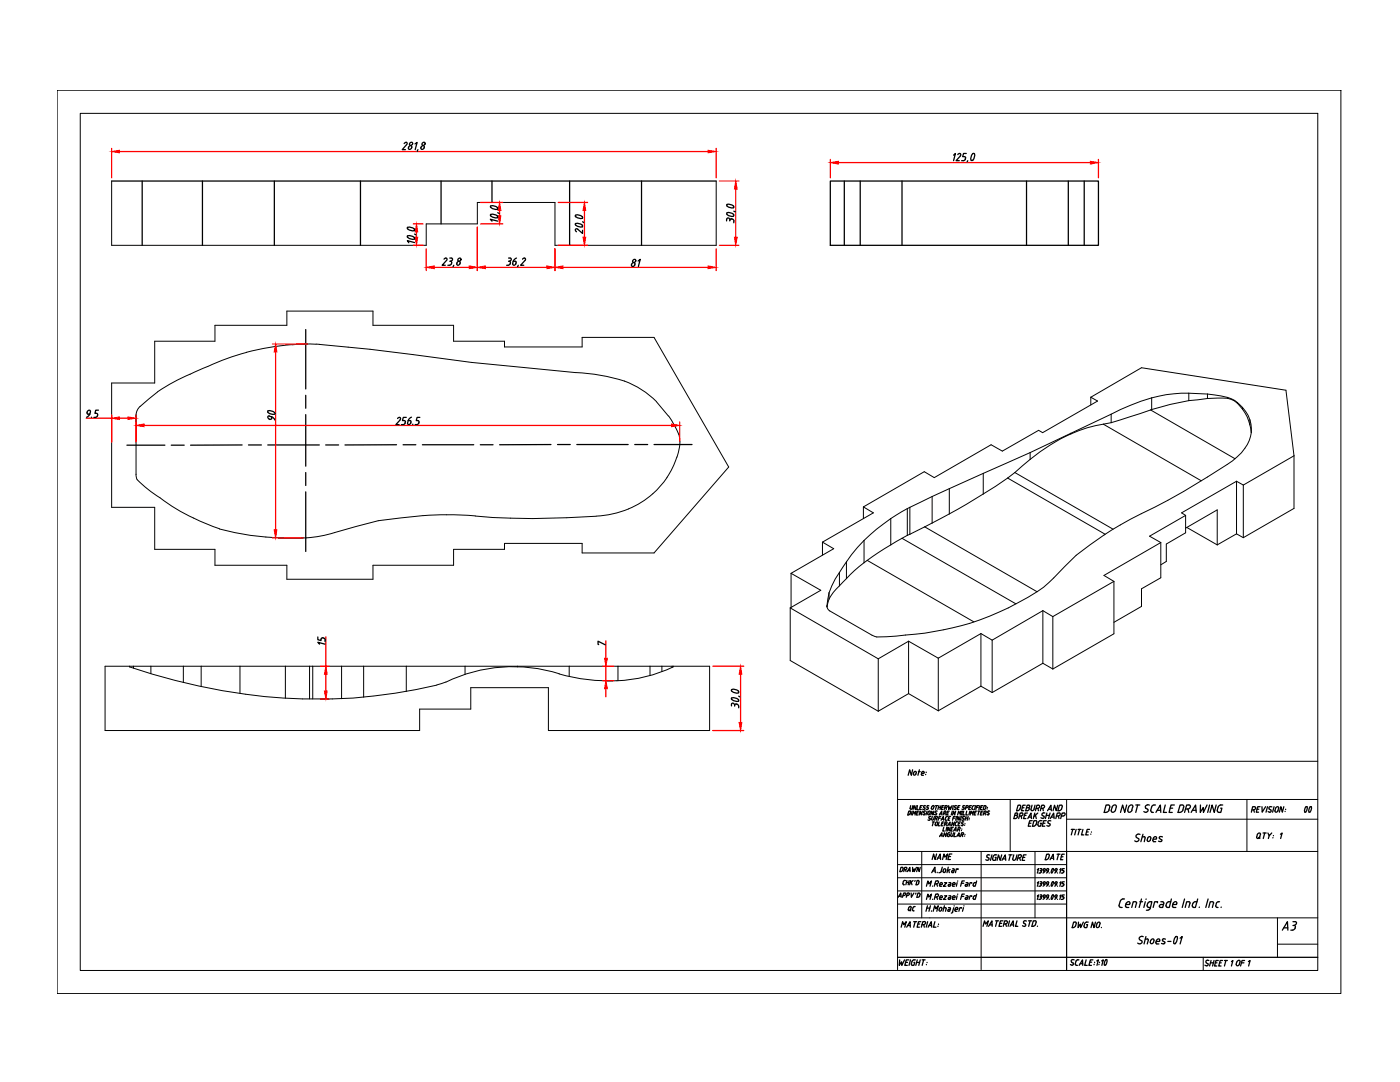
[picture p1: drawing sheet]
<svg xmlns="http://www.w3.org/2000/svg" width="279mm" height="216mm" viewBox="0 0 279 216" stroke-linecap="round" stroke-linejoin="round" font-family="sans-serif">
<defs><g id="words">
<g font-size="4">
<text x="184.9" y="172.9">NAME</text>
<text x="207.4" y="172.9">DATE</text>
<text x="179.9" y="183.1">QC</text>
</g>
</g></defs>
<!-- layer: 0 -->
<g fill="none" stroke="#000" stroke-width=".2">
<path d="M11.4 18h256.2v180.3h-256.2zM16 22.6h247v171h-247zM22.3 36.1v12.9h62.8v-4.3h10.2v-4.3h15.5v8.6h32.1v-12.9M22.3 76.4h8.6v-8.3h12v-3.2h14.3v-2.8h17.2v2.8h16.1v3.2h10.2v1.1h15.5v-1.9h14.3l14.9 25.9-14.9 17.1h-14.3v-1.9h-15.5v1.2h-10.2v3.2h-16.1v2.8h-17.2v-2.8h-14.3v-3.2h-12v-8.4h-8.6zM49.2 70.3a76.5 76.5 0 0 0-17.7 7.9l-3.5 2.9M58.3 68.8l-4.6 .5-4.5 1M63.1 68.7l-4.8 .1M63.1 68.7h.6M63.7 68.7l10.1 1 20.3 2.6 20.8 2a37.8 37.8 0 0 1 9.8 1.8M124.6 76a17.7 17.7 0 0 1 6.4 4.1M217.7 79.3l1.3 .7-10.9 6.3-.8-.4-7.3 4.1-2.2-1.3-11.3 6.6-2-1.2-12.2 7M217.7 79.3l10.1-5.9 28.8 4.5 1.6 13"/>
<path d="M217.7 79.3v1.5M229.8 79.4a45.6 45.6 0 0 0-8 3.2M229.8 79.4v2.3M237.3 79.9l-3.8 .8-3.7 1M237.3 78.5a26.6 26.6 0 0 0-7.5 .9M237.3 78.5l3.7 .1M237.3 78.5v1.4M241 79.5l-3.7 .4M241 78.6l4 .7M241 78.6v.9M245 79.5a3.8 3.8 0 0 1 1.9 .9M245 79.5h-4"/>
<path d="M245 79.3l1.4 .6 .5 .4M245 79.3v.2M28 81.1l-.5 .5-.3 1.1v12.2a1.57 1.57 0 0 0 .7 1.3l2.2 1.9 1.8 1.2M31.9 99.3a42.4 42.4 0 0 0 11.9 6.2M131 80.2l2.4 2.8M133.4 83a16.2 16.2 0 0 1 2.2 4.2v2.1M135.1 91.2a17.3 17.3 0 0 1-16.1 11.8M135.6 89.3l-.5 1.9M186 99.1l-4.4 2.1M186 99.1v5.3M189.5 97.5l-3.5 1.6M189.5 97.5v5"/>
<path d="M196.2 98.6l-6.7 3.9M196.2 94.5l-6.7 3M196.2 94.5v4.1M201.1 95.4l-4.9 3.2M201.1 95.4l19.5 11.2M202.5 94.3l-1.4 1.1M202.5 94.3l19.6 11.3M205.6 90.3l-9.4 4.2M205.6 91.7l-3.1 2.6M205.6 90.3v1.4M213.7 86.6l-2 1a42.4 42.4 0 0 0-6.1 4.1M213.7 86.5v.1"/>
<path d="M220.2 84.6a24.2 24.2 0 0 0-6.5 2M220.2 84.6l19.5 11.3M221.8 84.3l-1.6 .3M221.8 82.6l-16.2 7.7M221.8 82.6v1.7M229.6 81.8l-7.8 2.5M229.6 81.8l16.9 9.7M229.8 81.7l-.2 .1M246.8 96l-11 6.3 .8 .5M246.8 96v10.5M246.8 96l1.3 .8M246.9 80.4l1.1 1.2"/>
<path d="M246.9 80.3l1.1 1M246.9 80.3v.1M248 81.6a8 8 0 0 1 1.4 3.2M248 81.3l1.1 1.6 .3 .9M248 81.3v.3M248.1 96.8v10.5M249.4 83.8a6.5 6.5 0 0 1-1.7 6.6 25.6 25.6 0 0 1-6.7 4.8l-2.4 1.4a128.3 128.3 0 0 1-13 7 68 68 0 0 0-10.8 7.2l-2.3 2.2a25.6 25.6 0 0 1-9.3 7.2 53.9 53.9 0 0 1-22.5 6.5 28.1 28.1 0 0 1-6.1 .3l-9-5.1-.4-.5-.2-.5M249.4 84.8l.3 1.5M249.4 83.8v1M258.2 90.9v10.5l-10.1 5.9M258.2 90.9l-10.1 5.9M43.8 105.6a58 58 0 0 0 17.3 1.7"/>
<path d="M66.8 106.3a24 24 0 0 1-5.6 1M94.8 103a146.5 146.5 0 0 0 24.2 0M94.8 102.9l-3.5-.2h-4.2l-7.2 .6-4.4 .6-8.7 2.4M157.9 114.4v6.8M157.9 114.4l5.9 3.4-6.1 3.5M164.1 108.2v2.6M164.1 108.2l2.3 1.3-8.5 4.9M165.5 118.3l-.5 2.6M165.5 119.5l-.5 1.6M165.5 118.3v1.2M167.5 116.9a9.4 9.4 0 0 0-2 2.6M167.5 114.2l-.8 1.3-1.2 2.8"/>
<path d="M167.5 114.2v2.7M168.9 115.5l-1.4 1.4M168.9 112.1l-1.4 2.1M168.9 112.1v3.4M172.3 101.1v2.4M172.3 101.1l2 1.2-10.2 5.9M172.4 112.3l-1.9 1.5-1.6 1.7M172.4 107.8l-2.5 2.9-1 1.4M172.4 107.8v4.5M173.1 111.8l-.7 .5M173.1 111.8l21.3 12.3M177.8 108.7l-4.7 3.1"/>
<path d="M177.8 103.5a38 38 0 0 0-5.4 4.3M177.8 103.5v5.2M180 107.4l-2.2 1.3M180 107.4l22.7 13.1M181.1 101.5l-3.3 2M181.1 101.5v5.3M181.1 106.8l-1.1 .6M181.6 101.2l-.5 .3M181.6 106.6l-.5 .2M181.6 101.2v5.4M184.5 105.1l-2.9 1.5M184.5 105.1l22.5 13"/>
<path d="M186 104.4l-1.5 .7M189.5 102.5l-3.5 1.9M222.3 116l-12.2 7M222.3 116v10.5l-12.2 7M231.7 108.3v7l-3.9 2.2v3.5l-5.5 3.2M231.7 108.3l-11.4 6.5 2 1.2M236.6 102.8v3.5l-3.8 2.3v3.4l-1.1 .7M236.6 105.4l6.3-3.7v7M236.6 102.8l-7.2 4.2 2.3 1.3M236.9 105.3l6 3.4M246.8 106.5l-3.9 2.2M246.8 106.5l1.3 .8"/>
<path d="M21 132.9h120.6v12.9h-32.2v-8.6h-15.4v4.3h-10.3v4.3h-62.7zM25.8 132.9v.2a113.7 113.7 0 0 0 48.9 5.8l4.2-.6 8.3-1.6M26.6 132.9v.4M30.1 132.9v1.5M36.6 132.9v3.3M40.1 132.9v4.1M47.9 132.9v5.5M57 132.9v6.4M61.8 132.9v6.6M62.4 132.9v6.6M68.2 132.9v6.5M72.6 132.9v6.2"/>
<path d="M81.1 132.9v5.1M89 136.1l-1.8 .6M92.8 132.9v1.7M103.3 132.9v.2M111.6 134.5a36.6 36.6 0 0 0 11.5 1.3M111.6 134.4a30.7 30.7 0 0 0-22.6 1.7M113.6 132.9v2.1M123.3 132.9v2.9M129.7 132.9v1.9M132.1 132.9v1.1M134.1 132.9v.3M134.3 133.1a28.9 28.9 0 0 1-11.2 2.7"/>
<path d="M134.3 132.9v.2M157.7 121.3v10.5l17.6 10.1M157.7 121.3l17.6 10.2M165 120.9v.1M175.3 131.5v10.4M181.3 138.4l-6 3.5M181.3 127.9l-6 3.6M181.3 127.9v10.5M181.3 127.9l6 3.4M181.3 138.4l6 3.4M187.3 131.3v10.5M195.8 126.4l-8.5 4.9"/>
<path d="M195.8 136.9l-8.5 4.9M195.8 126.4v10.5M195.8 126.4l2.2 1.3M195.8 136.9l2.2 1.3M198 127.7v10.5M208.1 121.8l-10.1 5.9M208.1 132.3l-10.1 5.9M208.1 121.8v10.5M208.1 121.8l2 1.2M208.1 132.3l2 1.2M210.1 123v10.5M179.1 159.5h83.9"/>
<path d="M201.6 159.5v10.4M212.9 159.5v34.1M248.8 159.5v10.4M263 151.9h-83.9v41.6M179.1 169.9h83.9M179.1 177.8h33.8M179.1 175.1h33.8M179.1 172.5h33.8M184 169.9v13.2M195.8 169.9v23.6M206.6 169.9v13.2M212.9 163.5h50.1"/>
<path d="M179.1 180.4h33.8M179.1 183.1h83.9M240.1 191v2.6M254.9 183.1v7.9M254.9 188.4h8.1"/>
</g>
<g fill="none" stroke="#000" stroke-width=".25">
<path d="M22.3 36.1h120.6M28.4 36.1v12.9M40.4 36.1v12.9M54.8 36.1v12.9M71.9 36.1v12.9M81 28.4l.3 .1-.1 .4M81 28.4l-.3 .3M81.1 28.9l-.8 1h.6M81.5 29.4v.1M81.6 29.4l.4-.3a.28 .28 0 0 1 .2 .1 .28 .28 0 0 1-.1 .3M82.1 29.5l-.4 .3-.2-.3M82.8 28.7l.4-.3-.3 1.5"/>
<path d="M83.4 29.9l-.2 .3M84 29.4v.1M84 29.4l.4-.3a.28 .28 0 0 1 .3 .1 .28 .28 0 0 1-.1 .3M84.6 29.5l-.4 .3-.2-.3M88 36.1v8.6M98.2 36.1v4.3M113.7 36.1v12.9M128 36.1v12.9M165.7 36.1h53.5v12.9h-53.5zM168.5 36.1v12.9M171.7 36.1v12.9M180 36.1v12.9"/>
<path d="M190.3 31l.4-.4-.4 1.5M191.1 30.9l.3-.2h.3l-.1 .4M191.7 31.1l-.9 1h.6M191.9 32.1h.3M192.5 31.3l.2 .3M192.7 31.7l-.4 .4M192.7 31.6l-.1 .2M192.8 30.6h-.5l-.2 .7h.4M193.1 32.1l-.1 .3M194.1 30.7l.3-.1a.94 .94 0 0 1-.5 1.4 1.07 1.07 0 0 1 .2-1.3zM204.9 36.1v12.9M213.2 36.1v12.9"/>
<path d="M216.4 36.1v12.9M81.4 47v.4a1.48 1.48 0 0 0 1.3 .3M81.4 45.3v.4a1.48 1.48 0 0 0 1.3 .3M81.4 47.1a1 1 0 0 1 1.3 .6M81.4 45.4a1 1 0 0 1 1.3 .6M82.7 48.4l-1.4-.4 .3 .4M82.7 46.7l.4 .2M88.6 51.7l.2-.2h.3v.5M89.1 52l-.9 .9h.7M89.4 52.9h.3M89.8 51.5h.4a.36 .36 0 0 1 .1 .4 .36 .36 0 0 1-.4 .2M89.8 52.1h.1"/>
<path d="M89.9 52.1l.2 .3M90.1 52.5l-.1 .3-.3 .1M90.6 52.9l-.2 .4M91.2 52.5a.28 .28 0 0 0 0 .3 .28 .28 0 0 0 .2 .1l.3-.1 .1-.3M91.8 52.4l-.2-.3-.4 .3M98 42.8l-.1 .3M98 41.1l-.1 .3M98 43.1a1.48 1.48 0 0 0 1.3 .3M98 41.4a1.48 1.48 0 0 0 1.3 .3M98 42.8a1 1 0 0 1 1.3 .6v.1M98 41.1a1 1 0 0 1 1.3 .6v.1M98.2 44.1l-.4-.4 1.5 .4"/>
<path d="M99.3 42.4l.3 .2M101.1 52.9h.3M101.5 51.5h.5a.36 .36 0 0 1 0 .4 .36 .36 0 0 1-.4 .2M101.5 52.1h.1M101.6 52.1l.3 .3M101.9 52.5l-.2 .3-.3 .1M102.4 52.1h.5l.1 .3M102.4 52.1l-.1 .5M103 52.6l-.4 .3-.3-.3M103 52.5l-.1 .1M103.1 51.5l-.7 .6M103.4 52.9l-.1 .4"/>
<path d="M104.3 51.7l.2-.2h.3v.5M104.7 52l-.8 .9h.6M114.9 44.6h-.1a.98 .98 0 0 0 1.5 .5 1.15 1.15 0 0 0-1.4-.5M114.9 42.9v.3a1.48 1.48 0 0 0 1.3 .4M114.9 42.9a1 1 0 0 1 1.4 .6l-.1 .1M116.3 45.9v.7l-1-.9h-.3l-.2 .2 .3 .3M116.3 44.3l.3 .1M126 52.7v.2M126.7 52.7l-.2-.3-.4 .3M126.7 52.7l-.1 .3-.3 .2-.3-.3M127.4 52.1l.4-.4-.4 1.5M145 43.7v.4"/>
<path d="M145.1 42.4a1 1 0 0 1 1.3 .7M145.1 42.5v.3a1.48 1.48 0 0 0 1.3 .3M145.1 40.8a.91 .91 0 0 0 1.4 .5 1.15 1.15 0 0 0-1.4-.5M145.6 43.9v.2M146 43.7h.1M146 43.7l-.3 .2-.1-.2a.34 .34 0 0 0-.5-.1v.1M146.2 43.7l.3 .4M146.4 44.1v.4M146.4 42.1l.4 .2M61 65.8v11.8M61 78.9v2.6M17.4 82.4l.2-.5h.4l-.1 .7"/>
<path d="M17.4 82.3l.2 .3M17.6 82.6h.3M17.9 82.6l-.2 .4-.4 .3M18.3 83.2l-.1 .1M18.7 83.3h.3M19.3 82.5l.2 .3M19.5 82.8l-.1 .3-.4 .2M19.7 81.8h-.6l-.2 .7h.3M25.3 88.8h7.6M34.2 88.8h2.6M48.3 88.8h-10.3M49.6 88.8h2.6"/>
<path d="M53.4 88.8h10.3M53.7 83l.5 .2M53.7 83.7h.2M53.8 83l-.4 .2 .4 .4M54.2 83.1l.4 .3 .3 .4M54.2 83.2v.3M54.2 83.4l-.3 .3M54.8 82.3l-1-.4-.4 .1 .1 .3a1.48 1.48 0 0 0 1.3 .3M54.8 82.3v.4M61 82.7v10.3M61 94.3v2.6M61 98.1v11.9"/>
<path d="M65 88.8h2.6M79.1 88.7l-10.3 .1M79.3 83.5l.3-.2h.3l-.1 .5M79.9 83.8l-.9 .9h.6M80.1 84.7h.3M80.4 88.7h2.6M80.9 84.4l-.4 .3M80.9 84.3l-.1 .1M81.1 83.3h-.6l-.2 .6 .5 .1 .1 .2M82 84.2l-.1-.3h-.4l-.2 .7 .4 .1 .3-.4M82.1 83.2l-.6 .7M82.4 84.6v.1"/>
<path d="M83.6 84.3v.1a.56 .56 0 0 1-.7 .3M83.8 83.3h-.6l-.1 .6 .4 .1 .1 .2M84.3 88.7h10.2M95.9 88.7h2.5M110 88.7h-10.3M111.3 88.7h2.5M115.1 88.7h10.3M126.7 88.7h2.6M130.5 88.7h7.6M63.4 127.1v.5l.7 .2v-.3M63.8 128.5l-.4-.3 1.5 .3M64.6 127.3a.28 .28 0 0 0-.3 0 .28 .28 0 0 0-.2 .2"/>
<path d="M64.6 127.3l.3 .4M64.9 127.7v.3M119.5 128.6h-.1v-.7l1.4 .8M146.1 139.2l-.1 .4M146.1 137.6l-.1 .3M146.1 139.6a1.48 1.48 0 0 0 1.3 .3M146.1 139.3a1 1 0 0 1 1.3 .6h-.1M146.1 137.6a1 1 0 0 1 1.3 .6 1.07 1.07 0 0 1-1.3-.3M147.4 138.9l.3 .2M146 140.9v-.5a.36 .36 0 0 1 .4 0 .36 .36 0 0 1 .2 .3 .43 .43 0 0 1 .5-.2 .43 .43 0 0 1 .3 .4M146.6 140.7v.2M147.4 140.9v.3"/>
<path d="M182.1 153.6l-.2 1.1-.4-1.1-.3 1.1M182.3 154.4l.2 .3 .3-.3M182.3 154.4l.1-.4 .3-.1 .2 .3-.1 .2M183.3 154h.4M183.5 153.6l-.3 1.1M183.9 154.5l.1 .2M184 154.7h.3M184.4 154.2v.1h-.5M184.4 154.2v-.2l-.3-.1-.2 .6M184.8 154.5l-.1 .1M184.8 154.1h.1M179.3 179l.5-.8v.8"/>
<path d="M180 173.1h-.2l-.2 .8h.2M180 173.1l.2 .2M180.1 173.7l-.3 .2M180.2 176.3l.2 .2M180.2 173.3l-.1 .4M180.3 175.9l-.1 .4M180.3 176.5h.2M180.6 178.2h-.2l-.3 .8M180.6 178.2l.2 .2-.3 .3M180.7 175.7l-.4 .2M180.7 173.5l.1 .4M180.8 173.1h-.2l-.2 .8"/>
<path d="M180.8 173.1l.2 .2-.1 .2h-.5M180.9 176.1h.5M181 175.7l-.2 .8M181.1 173.9l.5-.8v.8M181.2 173.7h.4M181.3 178.2h-.2l-.2 .8M181.3 178.2l.2 .2-.3 .3M181.5 175.7l-.3 .8M181.5 161.9h-.1l-.2 .7h.1M181.6 161.8l.1 .2M181.7 162.3l-.3 .3M181.7 162.1l-.1 .3"/>
<path d="M181.8 175.7l-.3 .8M181.8 160.8l-.2 .5M181.8 178.2l.1 .8 .5-.8M181.8 176l.2 .5M182 161.9l-.2 .7M182.1 162.6l.2-.7 .1 .4 .4-.4-.2 .7M182.1 173.1v.8l.4-.5v.5l.4-.8M182.2 160.8l-.2 .6h-.3l-.1-.1M182.2 175.7l-.6 .5M182.6 175.7v.2M182.8 178.2l-.1 .2M182.9 160.8l-.2 .7-.3-.7-.2 .7"/>
<path d="M183 162.2h.2M183.1 160.8l-.2 .7h.4M183.2 175.7l.2 .2M183.2 175.7h-.2l-.2 .8h.4l.1-.2M183.4 178.2h-.2l-.2 .8M183.4 161.9h-.3l-.2 .7h.3M183.4 176l-.1 .3M183.4 178.2l.2 .3M183.6 178.5l-.1 .3M183.6 161.1h.3M183.7 173.1l-.3 .8-.2-.8-.3 .8M184.1 160.8h-.4l-.2 .7h.4"/>
<path d="M184.1 161.9l-.2 .7-.2-.7-.3 .7M184.1 161.4l.3 .1M184.3 161.1l.2 .1M184.5 161.8l.2 .1M184.5 161.8l-.2 .3 .3 .4-.2 .1-.2-.1M184.6 161.2v.2l-.2 .1M184.7 160.8h-.3v.3M184.8 161.4l.3 .1M184.9 176.8l.3-1 .1 .6 .6-.6-.3 1M184.9 179.5l.3-1.1 .1 .6 .6-.6-.3 1.1M185 161.1l.2 .1M185 161.9l-.2 .7"/>
<path d="M185.2 163.6l.2 .1M185.2 162.1v.4l.1 .1 .3-.2M185.2 161.2l.1 .2-.2 .1M185.2 162l.3-.2 .1 .1v.5M185.4 163.3l.2 .1M185.4 160.8h-.3l-.1 .3M185.6 163.3l.1 .2-.2 .2M185.8 163l-.3-.1-.1 .3M185.9 161v.3M186 160.9l.3-.2 .1 .3M186.1 162.9l-.2 .7 .2 .1 .2-.3M186.1 164h.4"/>
<path d="M186.1 176.8h.1M186.1 179.4v.1M186.3 164l-.2 .8M186.4 161.9l-.2 .7-.3-.7-.1 .7M186.4 161l-.2 .4h-.3v-.1M186.5 162.5l.2 .1M186.5 162.9l-.2 .6M186.6 176.4h.3M186.6 179h.3M186.6 163.3h.2l.2 .4M186.7 160.8h.4M186.7 164.2l-.1 .4"/>
<path d="M186.7 164.2l.3-.2 .1 .2M186.8 161.8l-.2 .3 .3 .2M186.8 163.3l.3-.2v-.1l-.4-.1-.2 .8M186.8 161.8l.2 .1M186.9 162.3v.2l-.2 .1M186.9 160.8l-.2 .7M187 176.4l.1 .4M187 179l.1 .5M187 175.8h-.3l-.2 1M187 178.4h-.3l-.2 1.1M187.1 175.7l.1 .1a.36 .36 0 0 1 .1 .4 .36 .36 0 0 1-.4 .2M187.1 178.4h.1a.36 .36 0 0 1 .1 .4 .36 .36 0 0 1-.4 .2"/>
<path d="M187.1 164.2l-.1 .5h-.3l-.1-.2M187.3 161.1h.4M187.3 163.3h.4M187.4 160.8l-.2 .7M187.4 164l-.2 .8h.4M187.5 162.6l.4-.7 .1 .7M187.5 166.9l.5-.7v.7M187.5 176.6l.2 .2M187.5 179.3l.2 .1M187.6 176.4l-.1 .3M187.6 179l-.1 .3M187.6 176.3l.3-.2 .2 .3"/>
<path d="M187.6 179l.3-.3 .2 .3M187.6 162.4h.3M187.6 176.8h.3M187.6 179.5h.3M187.6 166.7h.4M187.8 162.9h-.4l-.2 .8M187.8 163.7l.5-.8v.8M187.8 160.8l-.2 .7M187.9 163.5h.4M187.9 164.4h.3M188 161.1h.2M188.1 176.4l-.1 .1h-.5"/>
<path d="M188.1 179l-.1 .1h-.5M188.3 162.3h.2l.2 .3M188.4 164h-.4l-.2 .8h.3M188.4 165.1l-.3 .7h.4M188.4 160.8h-.3l-.3 .7h.4M188.5 176.1h.4l-.6 .7h.5M188.5 178.7h.4l-.6 .8h.5M188.5 164.4h.2M188.5 162.3l.3-.2v-.2h-.4l-.2 .7M188.7 163.5l.1 .2M188.8 164.4l.2-.2v-.1l-.4-.1-.2 .8M188.8 163.7h.1"/>
<path d="M188.8 164.4l.1 .4M188.8 161.2l.1 .3M188.9 160.8h-.2l-.3 .7M188.9 160.7l.2 .3-.1 .1-.4 .1M188.9 166.2l-.2 .7-.2-.7-.2 .7M188.9 165.1l-.1 .7M189 162.2h.3M189.1 166.7l.1 .2M189.1 162.9l-.3 .1-.2 .5M189.1 164.8l.5-.8v.8M189.1 166.4l-.1 .3M189.2 164.6h.4"/>
<path d="M189.3 163.3h.2M189.3 160.8v.7l.3-.5 .1 .5 .3-.7M189.4 166.5h.1l-.1 .4h-.2M189.4 176.1h.2l.2 .2M189.4 166.2h.2M189.4 178.7h.2M189.4 166.2l-.3 .2M189.4 176.5h.3M189.4 179.1h.3M189.5 161.9h-.4l-.2 .7h.3M189.6 178.7l.2 .2M189.6 165.1l-.1 .7-.3-.7-.2 .7"/>
<path d="M189.7 162.9h-.3l-.2 .8h.3M189.7 166.7l.2 .2 .3-.2M189.8 176.3l-.2 .5h-.4l.2-.3M189.8 179l-.2 .5-.4-.1 .2-.3M189.8 165.4h.2M189.9 166.2l-.2 .5M190 161.9l-.2 .7M190.1 176.6l.4 .2M190.1 179.3l.4 .2M190.1 176.3l.3-.2 .2 .3M190.1 179l.3-.3 .2 .3M190.1 176.4l-.1 .3"/>
<path d="M190.1 179l-.1 .3M190.2 163.3h.4M190.3 165.1h-.4l-.2 .7h.3M190.3 160.8l-.2 .7M190.3 165.8l.5-.7v.7M190.3 166.2l-.2 .5M190.4 161.4l.2 .1M190.4 165.6h.4M190.5 164l-.2 .8-.2-.8-.2 .8M190.6 166.2l-.3 .7h.4M190.6 161.1l.2 .1M190.6 176.4v.1h-.5"/>
<path d="M190.6 179v.1h-.5M190.6 162.9h-.3l-.2 .8M190.6 164.6l.2 .1M190.7 164.2l-.1 .4M190.7 160.7l-.2 .2v.2M190.7 161.9l-.2 .7-.2-.7-.2 .7M190.7 164.8h.2M190.7 160.8h.2M190.8 161.2v.2l-.2 .1M190.9 162.9l-.2 .8M190.9 166.9l.5-.7v.7M190.9 164h.2"/>
<path d="M191 164l-.3 .2M191 176.1l-.1 .7M191 178.7l-.1 .8M191.1 166.7h.3M191.1 162.6l.2-.7 .2 .4 .3-.4-.2 .7M191.1 161.1h.3M191.1 165.5h.3M191.1 175.8h.1M191.1 178.4h.1M191.3 164.4h.2M191.5 165.1l.1 .2-.2 .2 .1 .3M191.5 165.1h-.2l-.2 .7"/>
<path d="M191.6 160.8h-.4l-.2 .7h.4M191.6 162.9l-.2 .8-.3-.8-.1 .8M191.7 164h-.3l-.3 .8h.4M191.8 166.6h.2M191.9 162.9l-.2 .8M191.9 165.7h.1M191.9 176.2h.4M191.9 178.9h.4M191.9 163.6l.3 .1M192 164.3l.2 .3-.2 .2-.2-.1M192 165.4v.1M192 161.4l.2 .1"/>
<path d="M192.1 161.9l-.2 .7M192.1 166.2h-.2l-.2 .7M192.1 163.3l.2 .1M192.2 166.2l.1 .2-.2 .2v.3M192.2 161.1l.2 .1M192.3 162.9l.2 .1M192.3 162.9l-.2 .1 .1 .2M192.3 161.9l-.2 .7h.4M192.3 164h-.3v.3M192.3 163.3l.1 .2-.2 .2M192.4 161.2v.2l-.2 .1M192.5 175.8h-.5l-.3 1"/>
<path d="M192.5 178.4h-.5l-.3 1.1M192.5 164.6v.1M192.5 166.8h.1M192.5 160.8h-.3v.3M192.6 164.4h.1M192.6 166.5v.1M192.7 161.2h.2M192.7 163.3h.4M192.8 176.1l.4 .1-.2 .6h-.4l.2-.3M192.8 162.9l-.2 .8M192.8 178.7h.2M192.8 176.5h.3"/>
<path d="M192.9 161.9l-.1 .7h.3M193 178.7l.2 .2-.2 .6-.4-.1 .1-.2 .4-.1M193.1 160.8h-.3l-.2 .7M193.1 160.7l.1 .3-.2 .2M193.2 162.9l-.2 .8M193.4 163.5v.1M193.4 161.1h.3M193.5 163.3h-.1M193.6 161.9l-.2 .7M193.6 162.6l.2-.7 .1 .4 .4-.4-.2 .7M193.9 160.8h-.4l-.2 .7h.3M193.9 176.2v-.1h-.3l-.2 .7"/>
<path d="M193.9 178.9v-.2h-.3l-.2 .8M194 161.3v.2h.2M194.2 176.6l.2 .2M194.2 179.2l.2 .2M194.3 179l-.1 .3M194.5 160.8h-.3l-.3 .5M194.5 162.2h.2M194.5 176.1h.3M194.5 178.7h.3M194.6 176.1l-.2 .1-.2 .4M194.6 178.7l-.3 .2M194.7 160.8l-.2 .7"/>
<path d="M194.9 161.1h.3M194.9 161.9h-.3l-.2 .7h.3M194.9 175.8l-.3 1h-.3M194.9 178.4l-.3 1.1h-.3M195.2 161.9h.4M195.3 160.8h-.3l-.3 .7M195.4 161.9l-.2 .7M195.6 160.8l-.3 .7M195.7 161.1h.3M195.8 162.2h.2M196.1 160.8h-.3l-.2 .7h.4M196.2 161.9h-.4l-.2 .7h.4"/>
<path d="M196.3 162.3h.2M196.6 162.3l.1 .3M196.7 161.9h-.3l-.2 .7M196.7 161.8l.1 .3-.2 .2M196.7 171.5l.4 .2M196.7 161.3l-.3 .2M196.8 161v-.2h-.4l-.2 .7h.2M196.8 161l-.1 .3M197 171l.3 .2M197 161.4h.1M197.1 161.1h.1M197.2 170.6l-.3 .1 .1 .3"/>
<path d="M197.2 170.6h.3M197.3 171.2l.1 .3-.3 .2M197.3 161.8l.2 .1M197.3 161.8l-.2 .3 .3 .4-.2 .1-.2-.1M198 170.6l-.3 1.1M198.2 170.9v.7l.4 .1 .2-.6h-.2M198.6 170.6h.3M198.7 170.5l-.4 .4M199.9 170.6l-.3 1.1-.3-1.1-.3 1.1M200 171.7l.6-1.1 .1 1.1M200.2 171.4h.5M201.4 170.6h.6"/>
<path d="M201.6 170.6l-.2 1.1M202.3 170.6l-.2 .9 .2 .2 .4-.2 .3-.9M202.5 162.7h.3M202.8 162.7h.2a.36 .36 0 0 1 0 .4 .36 .36 0 0 1-.4 .2M202.9 162.2l.2 .3-.3 .2M202.9 162.2h-.3l-.3 1.1h.3M203.1 171.2h.3M203.4 160.7h-.2l-.3 1.1 .4-.1 .3-.3M203.4 162.8h.3M203.5 160.7h.1l.1 .3M203.5 171.2l.1 .5M203.6 170.6h-.3l-.3 1.1"/>
<path d="M203.6 170.5l.2 .1a.36 .36 0 0 1 0 .4 .36 .36 0 0 1-.4 .2M203.7 161l-.1 .4M203.8 162.8l.1 .5M203.9 162.2h-.3l-.3 1.1M203.9 162.2h.2a.36 .36 0 0 1 0 .4 .36 .36 0 0 1-.4 .2M204 161.2h.4M204.1 171.1h.4M204.4 162.7h.4M204.6 160.7h-.5l-.3 1.1h.5M204.8 170.6h-.5l-.3 1.1h.5M205 162.2h-.4l-.3 1.1h.4M205.1 163.3l.7-1.1v1.1"/>
<path d="M205.2 161.2l.3-.2v-.3h-.5l-.3 1.1a.56 .56 0 0 0 .7-.3l-.1-.3h-.4M205.3 163h.5M205.4 164.3h.4M206 160.7l-.2 .9 .4 .1 .2-.2M206 163.8h-.5l-.3 1.1h.5M206.5 162.2l-.3 1.1M206.6 160.7l-.3 .8M206.6 163.8h-.3l-.2 1.1 .4-.1 .3-.3M206.6 162.7l.2 .6M206.7 163.7l.1 .1 .1 .3M206.8 161.3h.3M206.9 164.1l-.1 .4"/>
<path d="M207 176.2l.3-.2-.3 .8M207 178.8l.3-.2-.3 .9M207.1 161.3h.2a.34 .34 0 0 0 .1-.6h-.5l-.3 1.1M207.1 162.2l-.8 .7M207.2 161.3v.5M207.2 164.5l.2 .4M207.2 164.1l-.1 .5M207.6 178.6h.3v.2l-.3 .2M207.6 176h.1M207.6 176.3h.1M207.6 164.3h.2l-.1 .6h-.3M207.7 163.8h.3"/>
<path d="M207.7 163.7l-.4 .3M207.7 176.3l.1 .2M207.7 178.9l.1 .3M207.7 163.2l.4 .1M207.8 175.9l.1 .2-.2 .3M207.8 176.5l-.1 .3h-.4M207.8 179.2v.1M207.8 179.2l-.5 .3M208.1 161.3l.1 .5M208.2 178.9l.1-.3h.3l-.1 .4-.2 .1M208.2 164.3h.3M208.2 176.1l.2-.2 .2 .1-.1 .4"/>
<path d="M208.2 176.2l.2 .2M208.2 178.8l.2 .3M208.2 160.7h-.3l-.3 1.1M208.2 176.2h.1M208.2 160.7h.2a.36 .36 0 0 1 0 .4 .36 .36 0 0 1-.3 .2h-.4M208.3 176.5h.2M208.5 162.2h-.3l-.2 .2v.3l.4 .3-.3 .3M208.5 176.4l-.3 .4M208.5 179l-.3 .4M208.8 163.8h-.5l-.3 1.1h.5M208.8 162.7h.6M208.9 176.1l.2-.2 .2 .2"/>
<path d="M208.9 176.2l.1 .2M208.9 178.8l.2-.2 .2 .2M208.9 178.8l.1 .3M208.9 176.2h-.1M208.9 164.7l.4 .2M208.9 162.2l-.3 1.1M209 176.5h.2M209.1 161.8l.6-1.1 .1 1.1M209.2 164.2l.3 .2M209.2 179l-.4 .4M209.3 176.2l-.2 .4-.3 .2M209.3 161.5h.5"/>
<path d="M209.3 178.8l-.1 .3h-.2M209.4 176.8h.1M209.4 179.4v.1M209.5 164.4l.1 .3-.3 .1M209.6 162.2l-.3 1.1M209.6 163.3l.7-1.1 .1 1.1M209.7 163.8h-.1a.32 .32 0 0 0-.5 .3l.1 .1M209.8 163h.5M210 176l.2-.1v.3l-.2 .5M210 176l-.2 .5v.3h.2M210 178.6l-.2 .8M210.2 178.6l-.1 .5-.2 .3h-.1"/>
<path d="M210.2 178.6h-.2M210.5 176.2l.2 .2M210.5 176.2h.1M210.6 176.1l.2-.2 .2 .2M210.7 176.5h.1M210.7 179.1h.1M210.8 162.8h.4l.1 .5M210.9 179l-.4 .4M210.9 176.2l-.1 .4-.3 .2M210.9 178.8v.2M211 178.8v-.2h-.3l-.2 .3 .2 .2M211 176.8h.1"/>
<path d="M211 179.4v.1M211.1 160.7l-.3 1.1-.3-1.1-.3 1.1M211.3 162.2h-.3l-.3 1.1M211.4 162.2h.1a.36 .36 0 0 1 .1 .4 .36 .36 0 0 1-.4 .2M211.5 176.2l.3-.2-.3 .8M211.5 178.8l.3-.2-.3 .9M211.8 162.8h.3M211.8 176.8h.2M211.8 179.5h.2M212 161l-.1 .4M212 161l-.1-.3h-.5l-.3 1.1 .5-.1 .3-.3M212.2 176.3l.1 .2"/>
<path d="M212.2 178.9l.1 .3M212.3 162.2h-.3l-.3 1.1M212.3 176.5l-.3 .3M212.3 179.2v.1M212.3 179.2l-.3 .2M212.3 162.2h.2a.36 .36 0 0 1 0 .4 .36 .36 0 0 1-.3 .2M212.4 176h-.3l-.2 .3h.2M212.4 178.6h-.3l-.2 .4h.2M213.8 165.5h.6M214.1 165.5l-.3 1.1M214.8 165.5l-.3 1.1M215.2 165.5h.5"/>
<path d="M215.4 165.5l-.2 1.1M216.1 165.5l-.3 1.1h.5M216.8 166h.4M217.4 165.5h-.4l-.3 1.1h.5M217.7 166.4v.1M217.8 166h.1M221.3 161.6l-.1 .3-.4 .2M221.5 161.1l-.2 .5M221.5 161.1l-.1-.4-.7-.1-.3 1.5h.3M222.6 161.7a.48 .48 0 0 1-.3 .3 .48 .48 0 0 1-.5-.1v-.2M222.8 161.1l-.2 .6M222.8 161l-.1-.3a.55 .55 0 0 0-.7 .3l-.2 .7"/>
<path d="M223.6 179.8l-.3 .9M224.1 179.4h.3M224.1 179.4l-.5 .4M224.8 160.6l-.3 1.5-.5-1.5-.4 1.5M225.2 161.1l-.1 .6M225.9 161.7a.48 .48 0 0 1-.3 .3 .48 .48 0 0 1-.5-.1v-.2M226 161.1l-.1 .6M226.1 161l-.1-.3a.55 .55 0 0 0-.7 .3M226.5 167.8l.4 .1M226.6 179.9h-.4l-.3 1.2M226.6 179.9l.2 .3-.2 .9M226.7 160.6h.8"/>
<path d="M227 160.6l-.3 1.5M227.1 166.5h-.1a.34 .34 0 0 0-.2 .6l.4 .2M227.1 166.4l.4 .1M227.2 167.3a.36 .36 0 0 1 .1 .4 .36 .36 0 0 1-.4 .2M227.5 179.9h.5M227.8 179.4l-.5 1.7M228 167h.3M228.1 166.5l-.4 1.5M228.3 161.9l.4 .2M228.3 166.9l.2 .3M228.5 167.2l-.1 .8M228.6 179.9l-.3 1.2"/>
<path d="M228.6 161.3l.4 .2M228.7 179.4v.1M229 160.6l-.2 .1a.34 .34 0 0 0-.1 .5M229 160.6l.4 .1M229 161.5a.36 .36 0 0 1 .1 .4 .36 .36 0 0 1-.4 .2M229 167.3v.4l.2 .2a.58 .58 0 0 0 .5-.6M229.7 167.3l-.3-.4-.4 .4M229.7 161.7l.1 .3 .1 .1M229.9 162.1h.3M230.1 167.7l.2 .2M230.2 167.3l-.1 .4M230.2 168h.4"/>
<path d="M230.6 160.6a.6 .6 0 0 0-.8 .4l-.2 .7M230.7 162.1l.9-1.5 .1 1.5M230.8 167.3l-.2-.4-.4 .4M230.8 167.3v.1h-.7M230.9 161.7h.7M231.6 166.9l-.3 .3 .5 .4M231.7 166.9l.3 .1M231.7 179.9l.5 .1 .1 .2-.3 .9h-.4M231.8 167.5v.4l-.6-.1M232.6 160.6l-.4 1.5h.6M233.5 161.3h.5M233.7 179.9l-.6 .1-.2 .2"/>
<path d="M233.8 179.4l-.4 1.7h-.5M234.4 160.6h-.7l-.4 1.5h.6M235.9 160.6h-.4l-.4 1.5a.82 .82 0 0 0 1-.5M235.9 160.6l.2 .1 .2 .4M236.2 161.1l-.1 .5M236.4 179.4l-.5 1.7M236.6 161.4h.4M237.1 161.4l.2 .7M237.2 160.6h-.4l-.4 1.5M237.3 179.9h-.5l-.3 1.2M237.3 160.6l.2 .1a.48 .48 0 0 1 0 .5 .48 .48 0 0 1-.5 .2M237.3 179.9l.2 .3"/>
<path d="M237.7 162.1l.9-1.5 .1 1.5M238 161.7h.7M238.9 179.9l-.6 .1-.2 .2M239 179.4l-.4 1.7h-.5M239.6 160.6l-.1 1.5 .6-1 .1 1 .7-1.5M241.1 179.4l-.5 1.7M241.4 160.6l-.4 1.5M241.9 179.9h-.4l-.3 1.2M242 179.9l.2 .3-.3 .9M242.7 160.6l-.4 1.5-.4-1.5-.4 1.5M243.1 161.1l-.2 .6M243.1 179.9h.3"/>
<path d="M243.2 179.9l-.4 .3M243.6 161.3h.3l-.3 .8-.5-.1-.2-.3M243.6 160.6h.4M243.7 160.6l-.6 .4M250.2 161.6l.1 .5M250.3 161h-.3l-.3 1.1M250.4 161h.1a.36 .36 0 0 1 0 .4 .36 .36 0 0 1-.3 .2h-.3M250.8 161.5h.4M251.2 167.1l.2 .2M251.4 167l-.4 .3-.2-.3M251.5 161h-.5l-.3 1.1h.5M251.5 166.6l-.1 .4"/>
<path d="M251.6 166.5l-.1-.2h-.3l-.4 .7M251.9 161v1.1l.7-1.1M252.1 166.2h.6M252.4 166.2l-.3 1.1M253 161l-.3 1.1M253 166.2l.3 .6 .5-.6M253.1 161.9l.3 .2M253.3 161.4l.4 .3-.3 .4M253.3 166.8l-.2 .5M253.8 161h-.1a.32 .32 0 0 0-.5 .3l.1 .1M254.1 167.1l-.1 .1M254.1 166.7v.1"/>
<path d="M254.3 161l-.3 1.1M255.2 161.3l-.1-.3-.4 .1-.3 .7 .1 .2 .5-.1 .2-.6M255.5 166.5l.4-.3-.3 1.1M256.2 161l-.3 1.1-.3-1.1-.3 1.1M256.5 161.9h.1M256.6 161.5h.1M260.4 162h.2M260.6 161h.2l.1 .3-.3 .7M260.6 161l-.2 .5v.5M261.2 162h.3M261.5 161h.2M261.5 161l-.3 .5v.5"/>
<path d="M261.7 161v.5l-.2 .5M179.1 191h83.9M179.5 191.5v1.1l.4-.7 .1 .7 .5-1.1M179.8 185l.3-1.1 .3 .6 .5-.6-.3 1.1M180.7 192h.4M180.9 185l.7-1.1 .1 1.1M181.1 184.7h.6M181.4 191.5h-.5l-.3 1.1h.5M181.7 191.5l-.3 1.1M182 191.9v.7h.4l.2-.6h-.2M182.6 183.9l-.3 1.1M182.7 191.5a.54 .54 0 0 0-.7 .3"/>
<path d="M182.9 192h.6M183.1 191.5l-.3 1.1M183.7 191.5l-.3 1.1M183.8 183.9h-.5l-.3 1.1h.5M184 191.5h.6M184.3 191.5l-.3 1.1M184.4 184.5l.1 .5M184.5 183.9h-.3l-.3 1.1M184.5 183.9h.1a.36 .36 0 0 1 .1 .4 .36 .36 0 0 1-.4 .2h-.3M184.9 192.5h.1M184.9 181.2h.7M185 192v.1"/>
<path d="M185.1 180.7l-.3 1.1M185.1 183.9l-.3 1.1M185.2 185l.7-1.1v1.1M185.4 184.7h.5M185.7 180.7l-.3 1.1M185.9 181.8h.1M186.2 181.8l.3-1.1 .2 .6 .6-.6-.3 1.1M186.6 183.9l-.3 1.1h.5M187.2 184.8v.1M187.3 184.4v.1M187.5 181.3l-.1 .3M187.5 181.3l.3-.2 .2 .2-.3 .5-.3-.1v-.2"/>
<path d="M188.4 181.1h.3M188.5 180.7l-.3 1.1M188.7 181.1l.1 .2-.1 .5M189.3 181.1h.2M189.5 181.1l.2 .2M189.6 181.5h-.4l.1 .3M189.7 181.3l-.2 .5h-.3M190.2 182l-.4 .2M190.3 181.1l-.2 .9M190.4 180.7v.1M190.6 181.6l.1 .2M190.7 181.8h.3"/>
<path d="M191.1 181.3v.2h-.5M191.2 181.3l-.1-.2h-.3l-.2 .6M191.9 181.2l-.3-.1-.2 .7M192.3 181.1l-.2 .7M192.4 180.7v.1M196.2 184.8l.3-1.1 .2 .7 .5-.7-.3 1.1M197.3 184.8l.7-1.1v1.1M197.5 184.5h.5M198.7 183.7h.6M199 183.7l-.3 1.1M199.5 184.2h.4M200.2 183.7h-.5l-.3 1.1h.5"/>
<path d="M200.3 184.4a.56 .56 0 0 0 .8-.3l-.1-.3-.5-.1-.3 1.1M200.7 184.4l.1 .4M201.5 183.7l-.3 1.1M201.6 184.8l.6-1.1 .1 1.1M201.7 184.5h.6M203 183.7l-.3 1.1h.4M204.1 184.7l.3 .1M204.3 184.2l.3 .2M204.6 184.4l.1 .3-.3 .2M204.9 183.8l-.2-.1a.32 .32 0 0 0-.4 .4v.1M205.2 183.7h.7M205.6 183.7l-.3 1.1"/>
<path d="M206.5 183.7h-.3l-.3 1.1h.3M206.6 183.7l.1 .1 .1 .2M206.7 184.5l-.5 .3M206.8 184.1l-.2 .4M207.1 184.8h-.1M213.8 192l.3 .2M214.2 192.1v.3a.35 .35 0 0 1-.6 .1M214.4 191.5h-.2a.32 .32 0 0 0-.4 .3l.1 .1M214.5 184h-.2l-.3 1.1h.2M214.6 184h.1l.1 .3M214.7 184.7l-.5 .4M214.7 191.8l-.1 .7 .2 .1"/>
<path d="M214.8 184.3l-.2 .5M214.8 192.6h.2M215.1 191.5h.2M215.1 191.5l-.3 .3M215.2 184v1.1l.4-.7 .1 .7 .5-1.1M215.4 192.6l.6-1.1 .1 1.1M215.6 192.3h.5M216.3 184.8l.3 .3M216.5 184.3l-.2 .5M216.8 191.5l-.3 1.1h.5M216.8 184.5h.3l-.2 .6h-.4M216.8 184h.4"/>
<path d="M216.9 184l-.4 .3M217.5 192h.4M218.1 191.5h-.5l-.3 1.1h.5M218.4 192.4l-.1 .1M218.5 192v.1M218.6 184l-.3 1.1-.3-1.1-.3 1.1M218.9 191.7l.3-.2-.3 1.1M218.9 184.3l-.1 .5M219.3 192.4v.1M219.4 184.8l-.4 .3-.2-.3M219.4 192v.1M219.5 184.3l-.1 .5"/>
<path d="M219.6 184.3l-.3-.3-.4 .3M219.8 185.1h.1M219.9 191.7l.3-.2-.3 1.1M220.9 191.6l-.1 .7-.2 .3-.2-.1M220.9 191.5h-.2l-.2 .3-.1 .7M223.3 180.6l.2 .4 .5 .1M224.6 180.8l.2 .2M224.7 180.3l-.1 .5M224.8 181.1h.5M225.5 180.3l-.1 .2h-.7M225.5 180.3l-.1-.3a.51 .51 0 0 0-.7 .3M227 188.2l.5 .1"/>
<path d="M227.4 187.5l.4 .2M227.7 186.9h-.1a.34 .34 0 0 0-.2 .6M227.8 186.8l.4 .1M227.8 187.7a.36 .36 0 0 1 .1 .4 .36 .36 0 0 1-.4 .2M228.6 187.4h.4M228.7 186.9l-.4 1.5M228.8 181.6h.3M228.9 180.7l.3-.6 .7-.2-.4 1.4-.4 .3M229 180.7l.2 .3M229 187.3l.2 .3M229.2 181.1h.4M229.2 187.6l-.2 .8"/>
<path d="M229.6 187.7l-.1 .3M230.3 187.7l-.2-.4-.4 .4M230.3 187.7a.58 .58 0 0 1-.5 .6l-.2-.3M230.7 188.1l.2 .2 .4 .1M230.8 187.7l-.1 .4M231 180.1v-.2h-.6l-.3 1.2M231.4 187.7l-.2-.4-.4 .4M231.5 187.7l-.1 .1h-.7M232 187.7l.4 .3M232.2 180.5l-.8 .1v.3l.2 .1M232.3 187.3l.3 .1M232.3 187.3l-.3 .2v.2"/>
<path d="M232.4 187.9v.4l-.6-.1M232.8 180.3l-.1 .6 .3 .1M233.1 187.8h.6M234.2 181.1h.5M234.6 186.9h.3M234.6 186.9a1.52 1.52 0 0 0-.3 1.3M234.8 180.3v.2h-.8M234.9 180.3l-.1-.3a.48 .48 0 0 0-.7 .3l-.1 .6 .2 .1M234.9 186.9a1.41 1.41 0 0 1-.5 1.4l-.1-.1M235.5 187.2l.4-.3-.4 1.5M237.5 180.3l-.2 .8M238 180.7l.2 .3"/>
<path d="M238.1 180.3l-.2 .4M239.4 181l-.1 .1M240.5 192.6l.3 .1M240.7 192.1l.4 .3-.3 .3M241.3 191.7l-.2-.1a.32 .32 0 0 0-.4 .3v.2M241.6 192.1h.6M241.7 191.7l-.3 1.1M242.3 191.7l-.3 1.1M242.5 192.1h.4M242.8 180.3l-.2 .6 .3 .1M242.8 181.1h.3M243.1 191.7h-.4l-.3 1.1h.4"/>
<path d="M243.4 192.1h.3M243.7 181v.1M244 191.7h-.5l-.3 1.1h.5M244.4 191.7h.6M244.7 191.7l-.3 1.1M245.8 191.9l.3-.2-.3 1.1M246.8 192l-.1 .4M246.9 191.9l.2-.2h.3l.1 .2-.2 .5M247.4 192.4l-.4 .3-.3-.3M247.7 192.1h.6M248.4 191.7h-.5l-.3 1.1M249.1 191.9l.4-.2-.3 1.1"/>
<path d="M255.9 185.6l1-1.7 .1 1.7M256.2 185.1h.8M258 184.7h.2M258 183.9h.4M258.5 183.9h.1a.44 .44 0 0 1 .1 .5 .44 .44 0 0 1-.5 .2l.2 .1 .1 .3M258.5 185.2a.73 .73 0 0 1-.9 .4M258.5 185.1v.1"/>
<circle cx="82" cy="28.7" r=".32"/>
<circle cx="84.5" cy="28.7" r=".32"/>
<circle cx="91.7" cy="51.9" r=".32"/>
<circle cx="126.6" cy="52.1" r=".32"/>
</g>
<g fill="none" stroke="#f00" stroke-width=".25">
<path d="M22.3 29.6v5.9M23.8 30.2h117.5M142.9 29.6v5.9M143.6 36.1h3.9M146.8 37.7v9.6M165.7 31.8v3.7M167.3 32.4h50.3M219.2 31.8v3.7M82.5 49h1.9M82.5 44.7h1.9M83.1 46.3v1M85.1 49.6v4.4"/>
<path d="M86.7 53.4h7M95.3 45.3v8.7M95.9 40.4h4.4M95.9 44.7h4.4M96.9 53.4h12.2M99.7 42v1.1M110.8 49.6v4.4M111.4 49h5.9M111.4 40.4h5.9M112.4 53.4h28.9M116.6 42v5.3M142.9 49.6v4.4"/>
<path d="M143.6 49h3.9M54.4 68.6h7M55 70.2v35.5M17.2 83.5h5.1M22.3 82.8v5.4M23.8 83.5h1.7M27.1 82.8v5.4M28.8 84.9h105.2M135.7 84.2v3.9M54.4 107.3h6.1M63.9 132.9h1.8M63.9 139.5h1.8"/>
<path d="M65 127.1v5.8M65 134.5v3.4M120.3 135.8h2.2M120.3 132.9h2.2M120.9 127.9v3.4M120.9 132.9v2.9M120.9 137.4v1.6M142.3 132.9h6.1M147.8 134.5v9.7M142.3 145.8h6.1"/>
</g>
<g fill="#f00" stroke="#f00" stroke-width=".2">
<path d="M141.3 30l1.6 .2-1.6 .3z"/>
<path d="M22.3 30.2l1.5-.2v.5z"/>
<path d="M141.3 53.1l1.6 .3-1.6 .2z"/>
<path d="M110.8 53.4l1.6-.3v.5z"/>
<path d="M116.3 47.3h.6l-.3 1.7z"/>
<path d="M116.6 40.4l.3 1.6h-.6z"/>
<path d="M99.4 43.1h.6l-.3 1.6z"/>
<path d="M99.7 40.4l.3 1.6h-.6z"/>
<path d="M109.1 53.1l1.7 .3-1.7 .2z"/>
<path d="M95.3 53.4l1.6-.3v.5z"/>
<path d="M93.7 53.1l1.6 .3-1.6 .2z"/>
<path d="M85.1 53.4l1.6-.3v.5z"/>
<path d="M82.9 47.3h.5l-.3 1.7z"/>
<path d="M83.1 44.7l.3 1.6h-.5z"/>
<path d="M25.5 83.2l1.6 .3-1.6 .2z"/>
<path d="M22.3 83.5l1.5-.3v.5z"/>
<path d="M120.9 135.8l.3 1.6h-.5z"/>
<path d="M120.7 131.3h.5l-.3 1.6z"/>
<path d="M64.7 137.9h.6l-.3 1.6z"/>
<path d="M65 132.9l.3 1.6h-.6z"/>
<path d="M147.5 144.2h.6l-.3 1.6z"/>
<path d="M147.8 132.9l.3 1.6h-.6z"/>
<path d="M146.6 47.3h.5l-.3 1.7z"/>
<path d="M146.8 36.1l.3 1.6h-.5z"/>
<path d="M54.7 105.7h.6l-.3 1.6z"/>
<path d="M55 68.6l.3 1.6h-.6z"/>
<path d="M134 84.6l1.7 .3-1.7 .2z"/>
<path d="M27.1 84.9l1.7-.3v.5z"/>
<path d="M217.6 32.2l1.6 .2-1.6 .3z"/>
<path d="M165.7 32.4l1.6-.2v.5z"/>
</g>
<use href="#words"/>
</svg>
